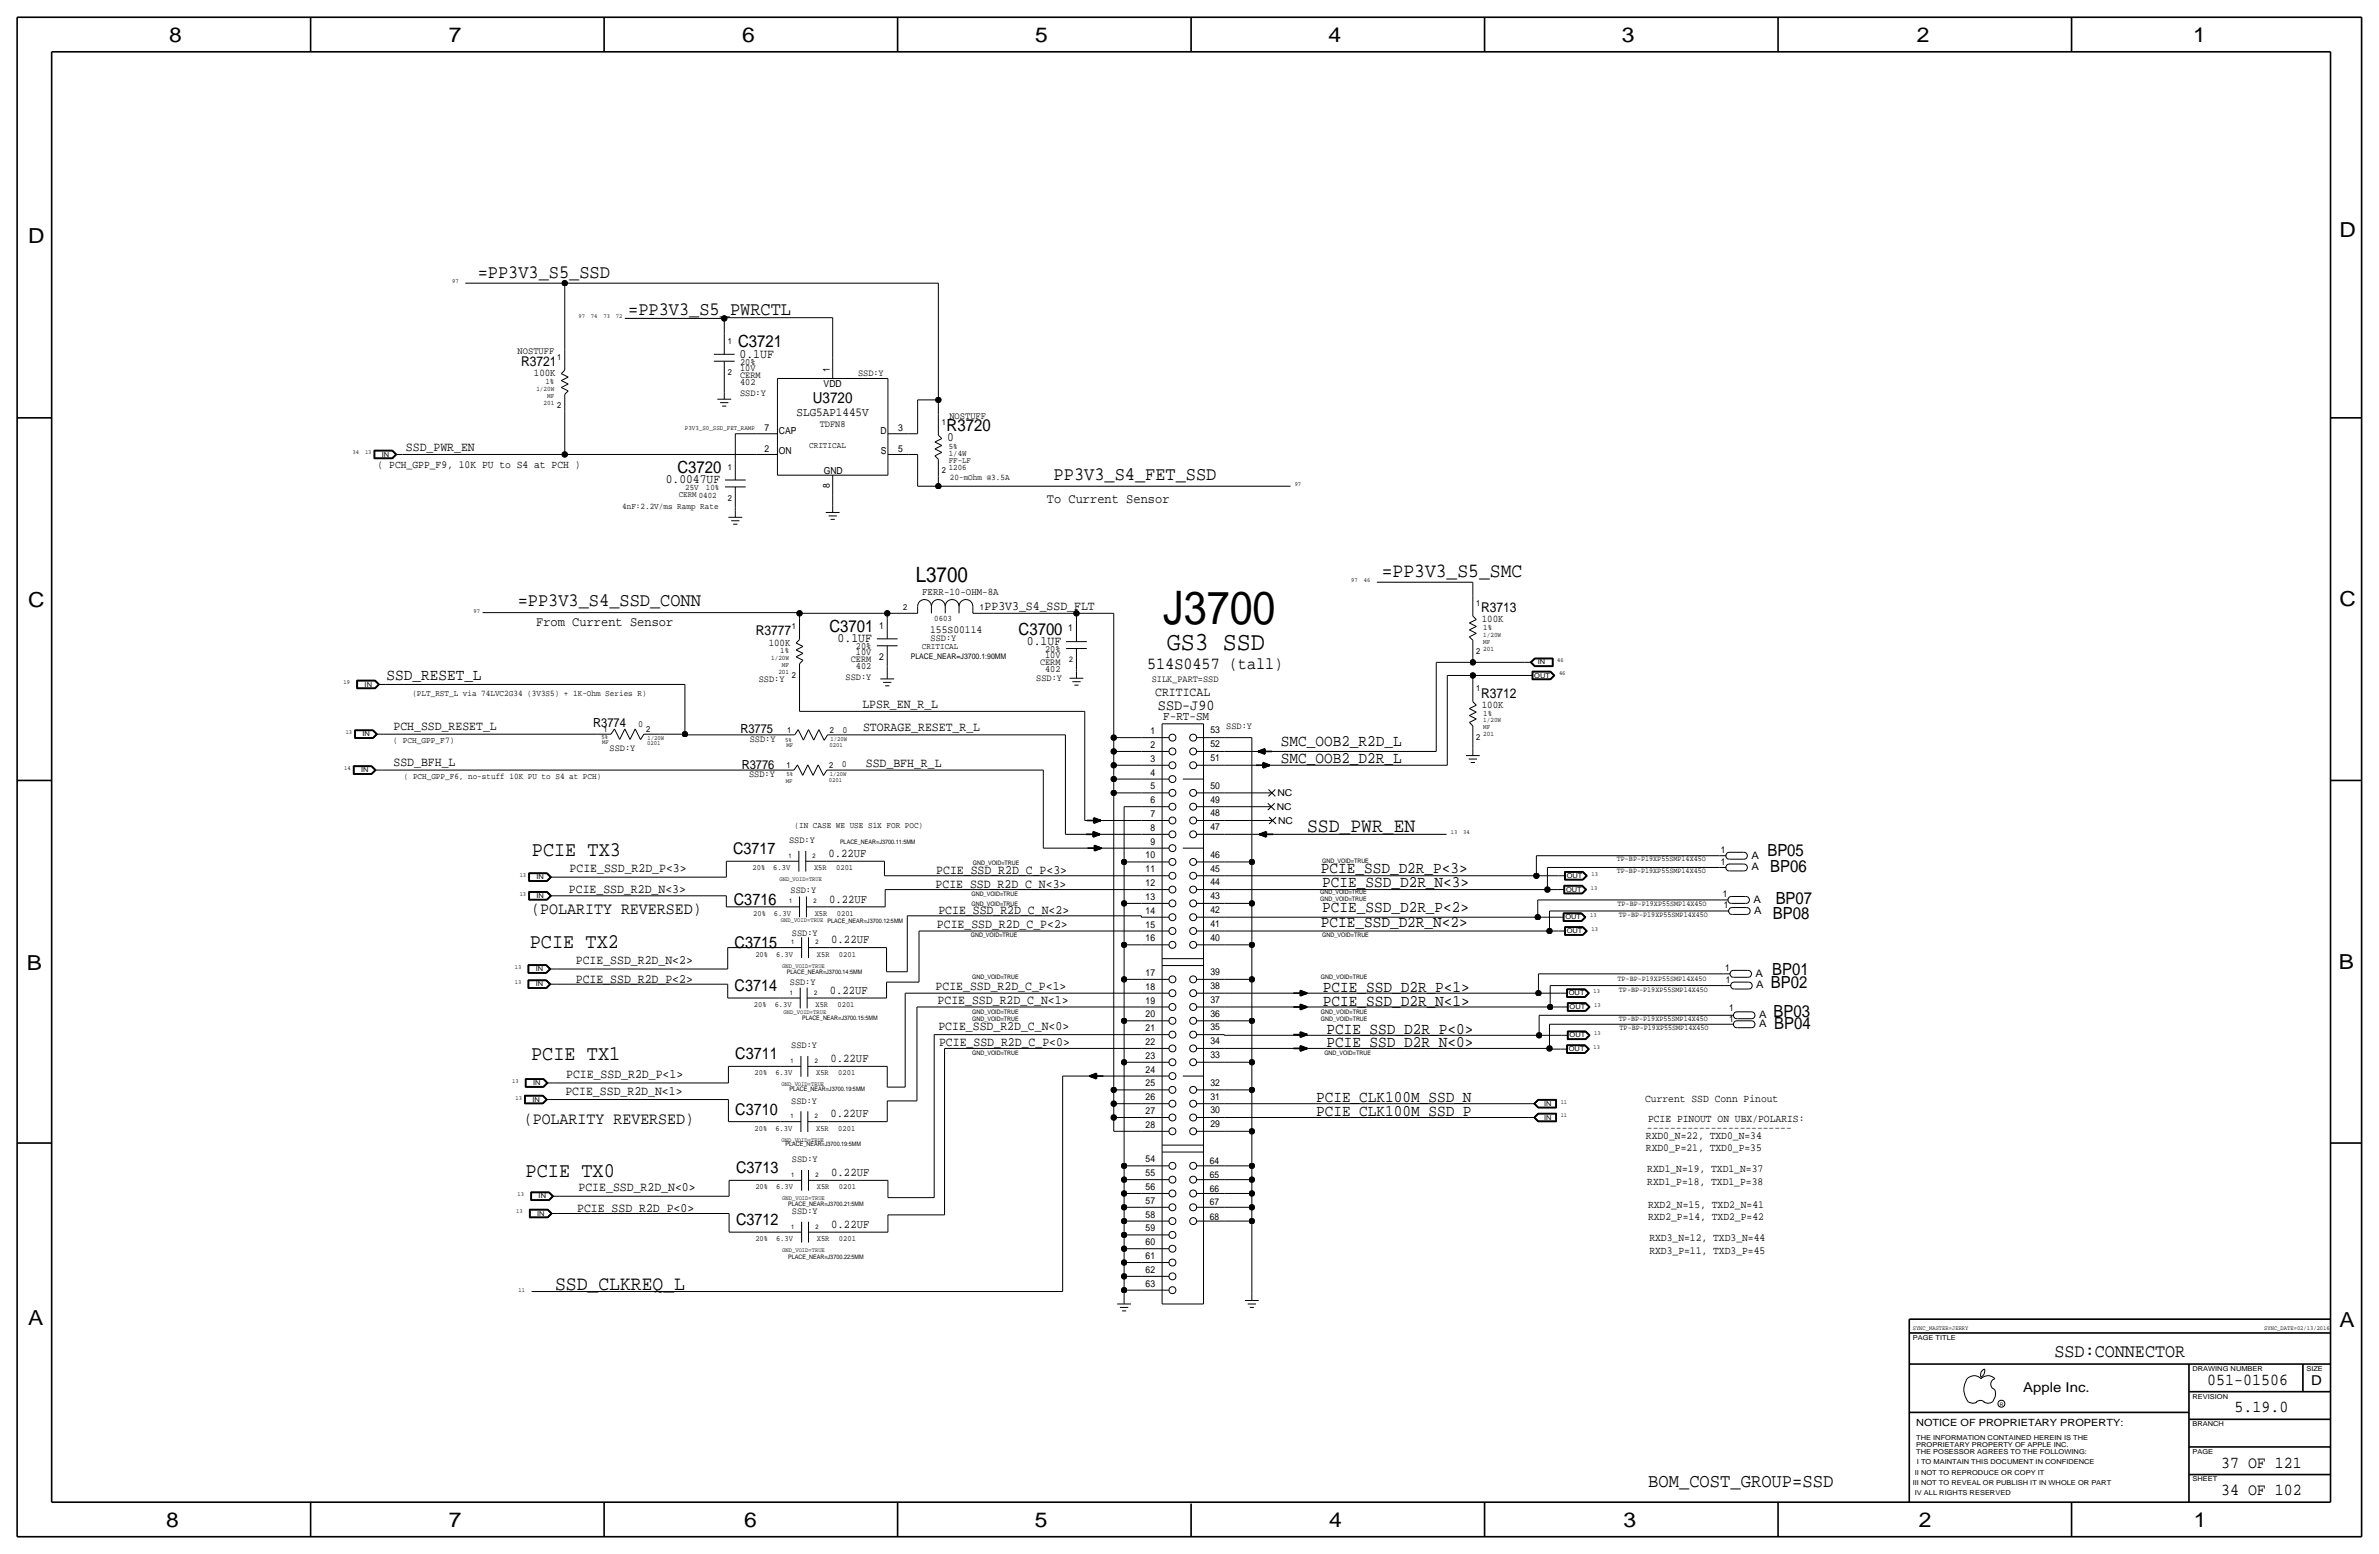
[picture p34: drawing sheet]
<svg xmlns="http://www.w3.org/2000/svg" width="875mm" height="572mm" viewBox="0 0 875 572" stroke-linecap="round" stroke-linejoin="round" font-family="sans-serif">
<defs><g id="words">
<text font-size="17" x="427.9" y="229.4">J3700</text>
<text font-size="9.6" x="429.2" y="239">GS3 SSD</text>
<g font-size="7.7">
<text x="336.8" y="213.9">L3700</text>
<text x="195.6" y="315">PCIE TX3</text>
<text x="194.9" y="348.7">PCIE TX2</text>
<text x="195.4" y="389.9">PCIE TX1</text>
<text x="193.3" y="432.8">PCIE TX0</text>
</g>
<g font-size="7.6">
<text x="62.2" y="15.5">8</text>
<text x="165" y="15.5">7</text>
<text x="273" y="15.5">6</text>
<text x="380.7" y="15.5">5</text>
<text x="488.6" y="15.5">4</text>
<text x="596.6" y="15.5">3</text>
<text x="705.1" y="15.5">2</text>
<text x="806.7" y="15.5">1</text>
<text x="10.4" y="89.4">D</text>
<text x="860.5" y="87.1">D</text>
<text x="10.4" y="223.3">C</text>
<text x="860.5" y="222.8">C</text>
<text x="9.8" y="356.6">B</text>
<text x="860.2" y="356.4">B</text>
<text x="10.4" y="487.4">A</text>
<text x="860.5" y="488.2">A</text>
<text x="61.2" y="561.6">8</text>
<text x="165" y="561.6">7</text>
<text x="273.8" y="561.6">6</text>
<text x="380.7" y="561.6">5</text>
<text x="488.9" y="561.6">4</text>
<text x="597.1" y="561.6">3</text>
<text x="705.8" y="561.6">2</text>
<text x="806.9" y="561.6">1</text>
</g>
<g font-size="7.4">
<text x="508.2" y="212.3">=PP3V3_S5_SMC</text>
<text x="480.8" y="305.8">SSD_PWR_EN</text>
<text x="204.2" y="474.5">SSD_CLKREQ_L</text>
</g>
<text font-size="7.1" x="606.2" y="546.9">BOM_COST_GROUP=SSD</text>
<g font-size="7">
<text x="175.7" y="102.1">=PP3V3_S5_SSD</text>
<text x="231.1" y="115.8">=PP3V3_S5_PWRCTL</text>
<text x="387.6" y="176.5">PP3V3_S4_FET_SSD</text>
<text x="190.4" y="222.8">=PP3V3_S4_SSD_CONN</text>
</g>
<text font-size="6.9" x="755.7" y="499.1">SSD:CONNECTOR</text>
<g font-size="6.2">
<text x="271.5" y="127.8">C3721</text>
<text x="348.2" y="158.5">R3720</text>
<text x="249.2" y="174">C3720</text>
<text x="305.1" y="232.4">C3701</text>
<text x="374.7" y="233.4">C3700</text>
<text x="421.9" y="245.9">514S0457 (tall)</text>
<text x="650.1" y="315">BP05</text>
<text x="651.1" y="320.8">BP06</text>
<text x="653.1" y="332.5">BP07</text>
<text x="195.4" y="336">(POLARITY REVERSED)</text>
<text x="652.1" y="337.8">BP08</text>
<text x="651.8" y="358.6">BP01</text>
<text x="651.3" y="363.2">BP02</text>
<text x="652.4" y="373.9">BP03</text>
<text x="652.6" y="378.5">BP04</text>
<text x="192.6" y="413.3">(POLARITY REVERSED)</text>
<text x="811.9" y="509.3">051-01506</text>
<text x="821.9" y="519.4">5.19.0</text>
<text x="817" y="539.7">37 OF 121</text>
<text x="817" y="549.9">34 OF 102</text>
</g>
<g font-size="5.9">
<text x="142.2" y="249.9">SSD_RESET_L</text>
<text x="471.1" y="274.3">SMC_OOB2_R2D_L</text>
<text x="471.1" y="280.7">SMC_OOB2_D2R_L</text>
<text x="269.7" y="314.2">C3717</text>
<text x="485.8" y="321">PCIE_SSD_D2R_P&lt;3&gt;</text>
<text x="486.4" y="326.1">PCIE_SSD_D2R_N&lt;3&gt;</text>
<text x="270" y="333">C3716</text>
<text x="486.4" y="335.5">PCIE_SSD_D2R_P&lt;2&gt;</text>
<text x="485.8" y="340.9">PCIE_SSD_D2R_N&lt;2&gt;</text>
<text x="270.2" y="348.5">C3715</text>
<text x="270.2" y="364.5">C3714</text>
<text x="486.6" y="364.7">PCIE_SSD_D2R_P&lt;1&gt;</text>
<text x="486.6" y="369.8">PCIE_SSD_D2R_N&lt;1&gt;</text>
<text x="487.9" y="380.2">PCIE_SSD_D2R_P&lt;0&gt;</text>
<text x="270.5" y="389.6">C3711</text>
<text x="487.9" y="385.1">PCIE_SSD_D2R_N&lt;0&gt;</text>
<text x="484.1" y="405.4">PCIE_CLK100M_SSD_N</text>
<text x="270.5" y="410">C3710</text>
<text x="484.1" y="410.5">PCIE_CLK100M_SSD_P</text>
<text x="270.7" y="431.5">C3713</text>
<text x="270.7" y="450.6">C3712</text>
</g>
<g font-size="5.6">
<text x="299" y="148.1">U3720</text>
<text x="425.9" y="261.1">SSD-J90</text>
</g>
<g font-size="5">
<text x="191.6" y="134.6">R3721</text>
<text x="385" y="185.2">To Current Sensor</text>
<text x="544.8" y="225">R3713</text>
<text x="197.2" y="230.4">From Current Sensor</text>
<text x="278" y="233.7">R3777</text>
<text x="544.8" y="256.5">R3712</text>
<text x="850.1" y="509.3">D</text>
<text x="744.2" y="511.8">Apple Inc.</text>
</g>
<g font-size="4.7">
<text x="272" y="131.6">0.1UF</text>
<text x="149.3" y="165.9">SSD_PWR_EN</text>
<text x="348.4" y="162.3">0</text>
<text x="244.9" y="177.8">0.0047UF</text>
<text x="362.2" y="224.3">PP3V3_S4_SSD_FLT</text>
<text x="308.1" y="236.2">0.1UF</text>
<text x="377.7" y="237.2">0.1UF</text>
<text x="424.9" y="256">CRITICAL</text>
<text x="317.2" y="260.3">LPSR_EN_R_L</text>
<text x="144.7" y="268.5">PCH_SSD_RESET_L</text>
<text x="317.4" y="269">STORAGE_RESET_R_L</text>
<text x="144.7" y="281.7">SSD_BFH_L</text>
<text x="318.5" y="281.9">SSD_BFH_R_L</text>
<text x="209.5" y="320.8">PCIE_SSD_R2D_P&lt;3&gt;</text>
<text x="344.4" y="321.3">PCIE_SSD_R2D_C_P&lt;3&gt;</text>
<text x="209.2" y="328.4">PCIE_SSD_R2D_N&lt;3&gt;</text>
<text x="344.1" y="326.6">PCIE_SSD_R2D_C_N&lt;3&gt;</text>
<text x="344.6" y="341.1">PCIE_SSD_R2D_C_P&lt;2&gt;</text>
<text x="345.1" y="336">PCIE_SSD_R2D_C_N&lt;2&gt;</text>
<text x="211.8" y="354.6">PCIE_SSD_R2D_N&lt;2&gt;</text>
<text x="211.8" y="361.4">PCIE_SSD_R2D_P&lt;2&gt;</text>
<text x="344.1" y="364">PCIE_SSD_R2D_C_P&lt;1&gt;</text>
<text x="344.9" y="369.3">PCIE_SSD_R2D_C_N&lt;1&gt;</text>
<text x="345.1" y="379">PCIE_SSD_R2D_C_N&lt;0&gt;</text>
<text x="345.4" y="384.8">PCIE_SSD_R2D_C_P&lt;0&gt;</text>
<text x="208.2" y="396.5">PCIE_SSD_R2D_P&lt;1&gt;</text>
<text x="208" y="402.6">PCIE_SSD_R2D_N&lt;1&gt;</text>
<text x="212.8" y="438.1">PCIE_SSD_R2D_N&lt;0&gt;</text>
<text x="212.3" y="445.8">PCIE_SSD_R2D_P&lt;0&gt;</text>
</g>
<g font-size="4.6">
<text x="218.2" y="267.2">R3774</text>
<text x="272.3" y="269.5">R3775</text>
<text x="272.8" y="282.7">R3776</text>
</g>
<g font-size="4.5">
<text x="293" y="153.2">SLG5AP1445V</text>
<text x="427.9" y="264.9">F-RT-SM</text>
</g>
<g font-size="4.4">
<text x="304.7" y="315.2">0.22UF</text>
<text x="305" y="332">0.22UF</text>
<text x="305.8" y="347">0.22UF</text>
<text x="305.3" y="365.5">0.22UF</text>
<text x="305.5" y="390.7">0.22UF</text>
<text x="305.5" y="411">0.22UF</text>
<text x="305.8" y="432.6">0.22UF</text>
<text x="305.8" y="451.6">0.22UF</text>
</g>
<g font-size="4">
<text x="138.9" y="172.2">( PCH_GPP_F9, 10K PU to S4 at PCH )</text>
<text x="342.1" y="232.7">155S00114</text>
<text x="605.1" y="405.4">Current SSD Conn Pinout</text>
<text x="606.2" y="412.8">PCIE PINOUT ON UBX/POLARIS:</text>
<text x="605.4" y="418.9">RXD0_N=22, TXD0_N=34</text>
<text x="605.8" y="416.1">-------------------------</text>
<text x="605.4" y="423.4">RXD0_P=21, TXD0_P=35</text>
<text x="605.9" y="431">RXD1_N=19, TXD1_N=37</text>
<text x="605.9" y="435.6">RXD1_P=18, TXD1_P=38</text>
<text x="606.2" y="448.8">RXD2_P=14, TXD2_P=42</text>
<text x="606.2" y="444.3">RXD2_N=15, TXD2_N=41</text>
<text x="606.7" y="461">RXD3_P=11, TXD3_P=45</text>
<text x="606.7" y="456.4">RXD3_N=12, TXD3_N=44</text>
</g>
<g font-size="3.8">
<text x="196.4" y="138.4">100K</text>
<text x="339.2" y="218.7">FERR-10-OHM-8A</text>
<text x="545" y="228.9">100K</text>
<text x="282.7" y="237.5">100K</text>
<text x="545" y="260.4">100K</text>
<text x="644.2" y="315.8">A</text>
<text x="644.2" y="320.1">A</text>
<text x="645" y="332">A</text>
<text x="645.2" y="336.1">A</text>
<text x="645.7" y="359.2">A</text>
<text x="646" y="363.5">A</text>
<text x="647" y="377.7">A</text>
<text x="647" y="374.4">A</text>
</g>
<text font-size="3.7" x="704.8" y="524.5">NOTICE OF PROPRIETARY PROPERTY:</text>
<g font-size="3.6">
<text x="190.4" y="130">NOSTUFF</text>
<text x="349.2" y="153.9">NOSTUFF</text>
</g>
<g font-size="3.5">
<text x="272.2" y="134.1">20%</text>
<text x="272.2" y="136.4">10V</text>
<text x="305.3" y="136.7" transform="rotate(-90 305.3 136.7)">1</text>
<text x="272.2" y="138.9">CERM</text>
<text x="272.2" y="141.5">402</text>
<text x="302.9" y="142.2">VDD</text>
<text x="315.6" y="138.4">SSD:Y</text>
<text x="272.2" y="145.5">SSD:Y</text>
<text x="281.2" y="158.5">7</text>
<text x="286.5" y="159.5">CAP</text>
<text x="301.5" y="157">TDFN8</text>
<text x="323.8" y="159.5">D</text>
<text x="330.4" y="158.5">3</text>
<text x="281.2" y="166.1">2</text>
<text x="286.5" y="167.1">ON</text>
<text x="324" y="167.1">S</text>
<text x="330.4" y="166.1">5</text>
<text x="303" y="174.2">GND</text>
<text x="305.3" y="179.6" transform="rotate(-90 305.3 179.6)">8</text>
<text x="323.3" y="231.1">1</text>
<text x="392.9" y="232.2">1</text>
<text x="314.8" y="238.8">20%</text>
<text x="342.3" y="235.7">SSD:Y</text>
<text x="384.4" y="239.8">20%</text>
<text x="312.9" y="243.6">CERM</text>
<text x="314.8" y="241">10V</text>
<text x="323.3" y="242.6">2</text>
<text x="382.5" y="244.6">CERM</text>
<text x="384.4" y="242.1">10V</text>
<text x="279.1" y="250.7">SSD:Y</text>
<text x="311" y="250.2">SSD:Y</text>
<text x="314.8" y="246.1">402</text>
<text x="381.1" y="250.4">SSD:Y</text>
<text x="384.4" y="247.1">402</text>
<text x="423.6" y="251">SILK_PART=SSD</text>
<text x="234.7" y="267.2">0</text>
<text x="309.9" y="269.7">0</text>
<text x="423.1" y="270">1</text>
<text x="445.2" y="269.7">53</text>
<text x="451.1" y="268.2">SSD:Y</text>
<text x="275.8" y="272.8">SSD:Y</text>
<text x="423.1" y="275.1">2</text>
<text x="445.2" y="274.8">52</text>
<text x="224.2" y="276.4">SSD:Y</text>
<text x="423.1" y="280.1">3</text>
<text x="445.2" y="279.9">51</text>
<text x="275.5" y="285.8">SSD:Y</text>
<text x="309.7" y="282.2">0</text>
<text x="423.1" y="285.2">4</text>
<text x="423.1" y="290.3">5</text>
<text x="445.2" y="290.1">50</text>
<text x="469.8" y="292.9">NC</text>
<text x="423.1" y="295.4">6</text>
<text x="445.2" y="295.1">49</text>
<text x="469.6" y="297.9">NC</text>
<text x="423.1" y="305.5">8</text>
<text x="423.1" y="300.5">7</text>
<text x="445.2" y="300.2">48</text>
<text x="445.2" y="305.3">47</text>
<text x="470.1" y="303">NC</text>
<text x="290.3" y="310.1">SSD:Y</text>
<text x="423.1" y="310.6">9</text>
<text x="421.4" y="315.7">10</text>
<text x="445.2" y="315.5">46</text>
<text x="633" y="313.7">1</text>
<text x="421.4" y="320.8">11</text>
<text x="445.2" y="320.5">45</text>
<text x="633" y="318">1</text>
<text x="290.8" y="328.4">SSD:Y</text>
<text x="421.4" y="325.9">12</text>
<text x="445.2" y="325.6">44</text>
<text x="633.7" y="329.9">1</text>
<text x="421.4" y="331">13</text>
<text x="445.2" y="330.7">43</text>
<text x="445.2" y="335.8">42</text>
<text x="634" y="334">1</text>
<text x="421.4" y="341.1">15</text>
<text x="421.4" y="336">14</text>
<text x="445.2" y="340.9">41</text>
<text x="291.3" y="344.2">SSD:Y</text>
<text x="421.4" y="346.2">16</text>
<text x="445.2" y="345.9">40</text>
<text x="421.4" y="358.9">17</text>
<text x="445.2" y="358.6">39</text>
<text x="634.5" y="357.1">1</text>
<text x="290.5" y="362.2">SSD:Y</text>
<text x="421.4" y="364">18</text>
<text x="445.2" y="363.7">38</text>
<text x="634.8" y="361.4">1</text>
<text x="421.4" y="369.1">19</text>
<text x="445.2" y="368.8">37</text>
<text x="636" y="371.9">1</text>
<text x="421.4" y="374.1">20</text>
<text x="445.2" y="373.9">36</text>
<text x="636" y="375.9">1</text>
<text x="421.4" y="379.2">21</text>
<text x="445.2" y="379">35</text>
<text x="291" y="385.6">SSD:Y</text>
<text x="421.4" y="389.4">23</text>
<text x="421.4" y="384.3">22</text>
<text x="445.2" y="384.1">34</text>
<text x="445.2" y="389.1">33</text>
<text x="421.4" y="394.5">24</text>
<text x="421.4" y="399.6">25</text>
<text x="445.2" y="399.3">32</text>
<text x="291" y="405.9">SSD:Y</text>
<text x="421.4" y="404.6">26</text>
<text x="445.2" y="404.4">31</text>
<text x="421.4" y="409.7">27</text>
<text x="445.2" y="409.5">30</text>
<text x="421.4" y="414.8">28</text>
<text x="445.2" y="414.5">29</text>
<text x="291.3" y="427.5">SSD:Y</text>
<text x="421.4" y="427.5">54</text>
<text x="445" y="428">64</text>
<text x="421.4" y="437.6">56</text>
<text x="421.4" y="432.6">55</text>
<text x="445" y="433.1">65</text>
<text x="421.4" y="442.7">57</text>
<text x="445" y="443.2">67</text>
<text x="445" y="438.4">66</text>
<text x="291.3" y="446.5">SSD:Y</text>
<text x="421.4" y="447.8">58</text>
<text x="445" y="448.6">68</text>
<text x="421.4" y="452.9">59</text>
<text x="421.4" y="458">60</text>
<text x="421.4" y="463">61</text>
<text x="421.4" y="473.2">63</text>
<text x="421.4" y="468.1">62</text>
</g>
<g font-size="3.2">
<text x="297.6" y="164.6">CRITICAL</text>
<text x="349.4" y="176.5">20-mOhm @3.5A</text>
<text x="228.8" y="187.2">4nF:2.2V/ms Ramp Rate</text>
<text x="339" y="238.8">CRITICAL</text>
<text x="151.7" y="255.8">(PLT_RST_L via 74LVC2G34 (3V3S5) + 1K-Ohm Series R)</text>
<text x="144.7" y="273.3">( PCH_GPP_F7)</text>
<text x="148.5" y="286.5">( PCH_GPP_F6, no-stuff 10K PU to S4 at PCH)</text>
<text x="292.3" y="304.5">(IN CASE WE USE S1X FOR POC)</text>
</g>
<g font-size="3.1">
<text x="267.7" y="126.5">1</text>
<text x="204.9" y="132.3">1</text>
<text x="267.7" y="137.9">2</text>
<text x="200.6" y="141.2">1%</text>
<text x="204.9" y="150.1">2</text>
<text x="346.4" y="156.2">1</text>
<text x="348.9" y="167.6">1/4W</text>
<text x="348.9" y="165.1">5%</text>
<text x="267.7" y="172.7">1</text>
<text x="346.4" y="174">2</text>
<text x="348.9" y="170.2">FF-LF</text>
<text x="348.9" y="172.7">1206</text>
<text x="249.6" y="182.9">CERM 0402</text>
<text x="252" y="180.3">25V</text>
<text x="259.7" y="180.3">10%</text>
<text x="267.7" y="184.2">2</text>
<text x="332.2" y="224.3">2</text>
<text x="360.4" y="224.3">1</text>
<text x="543" y="222.8">1</text>
<text x="291.3" y="231.4">1</text>
<text x="343.6" y="228.3">0603</text>
<text x="545.5" y="231.6">1%</text>
<text x="287" y="240.3">1%</text>
<text x="543" y="240.5">2</text>
<text x="291.3" y="249.2">2</text>
<text x="543" y="254.3">1</text>
<text x="545.5" y="263.1">1%</text>
<text x="221.9" y="269.2">1</text>
<text x="237.7" y="269.2">2</text>
<text x="289.5" y="269.5">1</text>
<text x="305.3" y="269.5">2</text>
<text x="543" y="272">2</text>
<text x="289.2" y="282.4">1</text>
<text x="305" y="282.4">2</text>
</g>
<g font-size="2.9">
<text x="335" y="242.3">PLACE_NEAR=J3700.1:90MM</text>
<text x="393.2" y="243.6">2</text>
<text x="276.8" y="320">20%</text>
<text x="284.4" y="320">6.3V</text>
<text x="299.4" y="320">X5R</text>
<text x="307.5" y="320">0201</text>
<text x="277.1" y="336.8">20%</text>
<text x="284.7" y="336.8">6.3V</text>
<text x="299.7" y="336.8">X5R</text>
<text x="307.8" y="336.8">0201</text>
<text x="277.8" y="351.8">20%</text>
<text x="285.4" y="351.8">6.3V</text>
<text x="300.4" y="351.8">X5R</text>
<text x="308.6" y="351.8">0201</text>
<text x="277.3" y="370.3">20%</text>
<text x="284.9" y="370.3">6.3V</text>
<text x="299.9" y="370.3">X5R</text>
<text x="308.1" y="370.3">0201</text>
<text x="277.6" y="395.5">20%</text>
<text x="285.2" y="395.5">6.3V</text>
<text x="300.2" y="395.5">X5R</text>
<text x="308.3" y="395.5">0201</text>
<text x="277.6" y="415.8">20%</text>
<text x="285.2" y="415.8">6.3V</text>
<text x="300.2" y="415.8">X5R</text>
<text x="308.3" y="415.8">0201</text>
<text x="277.8" y="437.4">20%</text>
<text x="285.4" y="437.4">6.3V</text>
<text x="300.4" y="437.4">X5R</text>
<text x="308.6" y="437.4">0201</text>
<text x="277.8" y="456.4">20%</text>
<text x="285.4" y="456.4">6.3V</text>
<text x="300.4" y="456.4">X5R</text>
<text x="308.6" y="456.4">0201</text>
</g>
<g font-size="2.8">
<text x="594.7" y="316.7">TP-BP-P19XP55SMP14X45O</text>
<text x="594.7" y="321.1">TP-BP-P19XP55SMP14X45O</text>
<text x="595" y="333.2">TP-BP-P19XP55SMP14X45O</text>
<text x="595.5" y="337.1">TP-BP-P19XP55SMP14X45O</text>
<text x="595" y="360.7">TP-BP-P19XP55SMP14X45O</text>
<text x="595.5" y="364.7">TP-BP-P19XP55SMP14X45O</text>
<text x="595.5" y="375.7">TP-BP-P19XP55SMP14X45O</text>
<text x="595.7" y="379">TP-BP-P19XP55SMP14X45O</text>
</g>
<g font-size="2.5">
<text x="197.3" y="143.8">1/20W</text>
<text x="199.9" y="148.8">201</text>
<text x="201.3" y="146.3">MF</text>
<text x="140.5" y="167.9">IN</text>
<text x="545.5" y="234.2">1/20W</text>
<text x="545.5" y="236.7">MF</text>
<text x="545.5" y="239.3">201</text>
<text x="283.6" y="242.8">1/20W</text>
<text x="287.6" y="245.4">MF</text>
<text x="565.6" y="244.3">IN</text>
<text x="286.3" y="247.9">201</text>
<text x="564.3" y="249.2">OUT</text>
<text x="134.1" y="252.5">IN</text>
<text x="545.5" y="265.7">1/20W</text>
<text x="545.5" y="268.2">MF</text>
<text x="133.3" y="270.8">IN</text>
<text x="545.5" y="270.8">201</text>
<text x="132.8" y="284">IN</text>
<text x="197.4" y="323.3">IN</text>
<text x="576.3" y="322.8">OUT</text>
<text x="576" y="327.9">OUT</text>
<text x="197.4" y="330.2">IN</text>
<text x="575.8" y="338.1">OUT</text>
<text x="576.3" y="343.2">OUT</text>
<text x="197.1" y="357.1">IN</text>
<text x="197.1" y="362.7">IN</text>
<text x="577" y="366">OUT</text>
<text x="577.3" y="371.1">OUT</text>
<text x="577.3" y="381.5">OUT</text>
<text x="577" y="386.6">OUT</text>
<text x="196.1" y="399">IN</text>
<text x="195.8" y="405.1">IN</text>
<text x="567.9" y="406.7">IN</text>
<text x="567.9" y="411.7">IN</text>
<text x="198.1" y="440.7">IN</text>
<text x="197.6" y="447">IN</text>
<text x="703.5" y="492.8">PAGE TITLE</text>
<text x="806.4" y="504.2">DRAWING NUMBER</text>
<text x="848.3" y="504.2">SIZE</text>
<text x="806.4" y="514.4">REVISION</text>
<text x="806.4" y="524.5">BRANCH</text>
<text x="704.8" y="532.1">PROPRIETARY PROPERTY OF APPLE INC.</text>
<text x="704.8" y="529.6">THE INFORMATION CONTAINED HEREIN IS THE</text>
<text x="704.8" y="534.7">THE POSESSOR AGREES TO THE FOLLOWING:</text>
<text x="705.1" y="538.5">I TO MAINTAIN THIS DOCUMENT IN CONFIDENCE</text>
<text x="806.4" y="534.7">PAGE</text>
<text x="704.3" y="542.3">II NOT TO REPRODUCE OR COPY IT</text>
<text x="806.4" y="544.8">SHEET</text>
<text x="703.5" y="546.1">III NOT TO REVEAL OR PUBLISH IT IN WHOLE OR PART</text>
<text x="704.3" y="549.9">IV ALL RIGHTS RESERVED</text>
</g>
<text font-size="2.4" x="251.9" y="158">P3V3_S0_SSD_FET_RAMP</text>
<g font-size="2.3">
<text x="166.3" y="104.1">97</text>
<text x="212.8" y="117.1">97</text>
<text x="217.4" y="117.1">74</text>
<text x="221.9" y="117.1">73</text>
<text x="226.5" y="117.1">72</text>
<text x="129.7" y="167.1">34</text>
<text x="134.3" y="167.1">13</text>
<text x="476.2" y="178.8">97</text>
<text x="497" y="214.1">97</text>
<text x="501.6" y="214.1">46</text>
<text x="174.2" y="225.3">97</text>
<text x="572.8" y="243.6">46</text>
<text x="126.4" y="251.7">19</text>
<text x="573.4" y="248.4">46</text>
<text x="127.2" y="270">13</text>
<text x="221.2" y="271.8">5%</text>
<text x="221.5" y="273.6">MF</text>
<text x="238" y="274.1">0201</text>
<text x="238.1" y="272">1/20W</text>
<text x="288.8" y="272.8">5%</text>
<text x="289.3" y="274.8">MF</text>
<text x="305" y="274.6">0201</text>
<text x="305.4" y="272.5">1/20W</text>
<text x="126.6" y="283.2">14</text>
<text x="289" y="287.8">MF</text>
<text x="289.3" y="285.5">5%</text>
<text x="304.8" y="287.5">0201</text>
<text x="305.2" y="285.5">1/20W</text>
<text x="309" y="310.4">PLACE_NEAR=J3700.11:5MM</text>
<text x="533.6" y="306.8">13</text>
<text x="538.2" y="306.8">34</text>
<text x="290" y="315.5">1</text>
<text x="298.9" y="315.5">2</text>
<text x="486.4" y="317.2">GND_VOID=TRUE</text>
<text x="191.2" y="322.6">13</text>
<text x="357.8" y="318">GND_VOID=TRUE</text>
<text x="585.4" y="322.1">13</text>
<text x="191.2" y="329.4">13</text>
<text x="286.7" y="324.1">GND_VOID=TRUE</text>
<text x="357.3" y="329.4">GND_VOID=TRUE</text>
<text x="485.6" y="328.7">GND_VOID=TRUE</text>
<text x="585.1" y="327.2">13</text>
<text x="290.3" y="332.2">1</text>
<text x="299.2" y="332.2">2</text>
<text x="357.3" y="333.2">GND_VOID=TRUE</text>
<text x="485.6" y="331.2">GND_VOID=TRUE</text>
<text x="287.2" y="339.1">GND_VOID=TRUE PLACE_NEAR=J3700.12:5MM</text>
<text x="584.9" y="337.3">13</text>
<text x="291" y="347.2">1</text>
<text x="299.9" y="347.2">2</text>
<text x="357.1" y="344.7">GND_VOID=TRUE</text>
<text x="486.4" y="344.4">GND_VOID=TRUE</text>
<text x="585.4" y="342.4">13</text>
<text x="189.4" y="356.4">13</text>
<text x="287.7" y="355.9">GND_VOID=TRUE</text>
<text x="289.4" y="358.1">PLACE_NEAR=J3700.14:5MM</text>
<text x="189.4" y="362">13</text>
<text x="290.5" y="365.8">1</text>
<text x="299.4" y="365.8">2</text>
<text x="357.6" y="360.2">GND_VOID=TRUE</text>
<text x="485.9" y="360.2">GND_VOID=TRUE</text>
<text x="586.1" y="365.3">13</text>
<text x="586.4" y="370.3">13</text>
<text x="288.2" y="372.9">GND_VOID=TRUE</text>
<text x="295" y="375.2">PLACE_NEAR=J3700.15:5MM</text>
<text x="357.6" y="375.4">GND_VOID=TRUE</text>
<text x="357.6" y="372.9">GND_VOID=TRUE</text>
<text x="485.9" y="375.4">GND_VOID=TRUE</text>
<text x="485.9" y="372.9">GND_VOID=TRUE</text>
<text x="586.4" y="380.7">13</text>
<text x="357.6" y="388.1">GND_VOID=TRUE</text>
<text x="487.1" y="388.1">GND_VOID=TRUE</text>
<text x="586.1" y="385.8">13</text>
<text x="290.8" y="390.9">1</text>
<text x="299.7" y="390.9">2</text>
<text x="188.4" y="398.3">13</text>
<text x="287.5" y="399.5">GND_VOID=TRUE</text>
<text x="290.4" y="401.3">PLACE_NEAR=J3700.19:5MM</text>
<text x="189.6" y="404.4">13</text>
<text x="574" y="405.9">11</text>
<text x="290.8" y="411.2">1</text>
<text x="299.7" y="411.2">2</text>
<text x="574" y="411">11</text>
<text x="287.5" y="419.9">GND_VOID=TRUE</text>
<text x="288.9" y="421.4">PLACE_NEAR=J3700.19:5MM</text>
<text x="291" y="432.8">1</text>
<text x="299.9" y="432.8">2</text>
<text x="190.4" y="439.9">13</text>
<text x="287.7" y="441.5">GND_VOID=TRUE</text>
<text x="289.9" y="443.5">PLACE_NEAR=J3700.21:5MM</text>
<text x="189.9" y="446.3">13</text>
<text x="291" y="451.9">1</text>
<text x="299.9" y="451.9">2</text>
<text x="287.7" y="460.5">GND_VOID=TRUE</text>
<text x="289.9" y="463">PLACE_NEAR=J3700.22:5MM</text>
<text x="190.7" y="475">11</text>
<text x="703.5" y="488.9">SYNC_MASTER=JERRY</text>
<text x="832.8" y="488.9">SYNC_DATE=02/13/2016</text>
</g>
<text font-size="1.8" x="735.5" y="516.9">R</text>
</g></defs>
<g fill="none" stroke="#000" stroke-width=".37">
<path d="M171.1 104.1h36.6zM207.7 104.1h137.4zM207.7 104.1v24.4zM229.8 117.1h36.6zM266.4 117.1v5.6zM266.4 116.8v.3zM266.4 116.8h39.9zM306.3 116.8v14.8zM345.1 104.1v43zM206.5 137.4l1.2-1.3zM206.5 137.4l2.5 1.3zM206.5 140l2.5 1.2z"/>
<path d="M206.5 140l2.5-1.3zM207.7 128.5v7.6zM262.6 132.8h7.6zM262.6 130.3h7.6zM266.4 122.7v7.6zM266.4 132.8v7.7zM286 139.2v35.6zM286 139.2h40.6zM306.3 131.6v7.6zM326.6 139.2v35.6zM206.5 142.5l2.5 1.3zM206.5 142.5l2.5-1.3z"/>
<path d="M207.7 151.4v15.7zM207.7 145v6.4zM209 143.8l-1.3 1.2zM263.9 146.8h5zM264.9 148.1h3zM265.6 149.4h1.6zM266.4 140.5v3.8zM266.4 144.3v2.5zM270.5 159.5v9.4zM270.5 159.5h7.8zM278.3 159.5h7.7zM326.6 159.5h7.6z"/>
<path d="M334.2 159.5h3.3zM337.5 147.1h7.6zM337.5 147.1v12.4zM345.1 147.1v5.3zM345.1 152.4v7.6zM137.6 165.6h6.8zM137.6 165.6v3.1zM137.6 168.7h6.8zM137.7 165.7v2.9zM137.7 168.6h6.6zM137.7 165.7h6.6zM137.8 165.8h6.5z"/>
<path d="M137.8 165.8v2.7zM137.8 168.5h6.5zM137.9 165.9v2.5zM137.9 168.4h6.3zM137.9 165.9h6.3zM144.2 165.9l1.3 1.2zM144.2 168.4l1.3-1.3zM144.3 168.5l1.3-1.4zM144.3 165.8l1.3 1.3zM144.3 165.7l1.5 1.4zM144.3 168.6l1.5-1.5zM144.4 168.7l1.5-1.6z"/>
<path d="M144.4 165.6l1.5 1.5zM145.5 167.1h2.5zM148 167.1h59.7zM207.7 167.1h70.6zM266.6 176.5h7.7zM266.6 179.1h7.7zM270.5 168.9v7.6zM270.5 179.1v7.6zM278.3 167.1h7.7zM286 174.8h40.6zM306.3 174.8v7.6zM326.6 167.1h7.6z"/>
<path d="M334.2 167.1h3.3zM337.5 178.8h7.6zM337.5 167.1v11.7zM343.9 162.6l2.5-1.3zM343.9 167.6l2.5-1.2zM343.9 165.1l2.5-1.3zM343.9 167.6l1.2 1.3zM343.9 165.1l2.5 1.3zM343.9 162.6l2.5 1.2zM345.1 160l1.3 1.3zM345.1 178.8h129.6zM345.1 175.3v3.5z"/>
<path d="M345.1 168.9v6.4zM267.9 190.2h5.1zM268.9 191.5h3.1zM269.7 192.8h1.5zM270.5 186.7v1zM270.5 187.7v2.5zM303.7 188.5h5.1zM304.7 189.7h3.1zM305.5 191h1.5zM306.3 182.4v3.5zM306.3 185.9v2.6zM506.4 214.1h35.3z"/>
<path d="M541.7 214.1v4.8zM541.7 218.9v7.7zM177.5 225.3h116.6zM292.8 236.5l1.3-1.3zM292.8 236.5l2.6 1.2zM292.8 239l2.6 1.3zM292.8 239l2.6-1.3zM294.1 225.3v.3zM294.1 225.6h32.2zM294.1 225.6v2zM294.1 227.6v7.6zM322.5 237.5h7.6z"/>
<path d="M322.5 235h7.6zM326.3 225.6h3.6zM326.3 225.6v1.7zM326.3 227.3v7.7zM326.3 237.5v7.6zM329.9 225.6h7.6zM337.5 223a2.54 2.54 0 0 1 2.6-2.5 2.54 2.54 0 0 1 2.5 2.5 2.54 2.54 0 0 1 2.5-2.5 2.54 2.54 0 0 1 2.6 2.5 2.54 2.54 0 0 1 2.5-2.5 2.54 2.54 0 0 1 2.6 2.5 2.54 2.54 0 0 1 2.5-2.5 2.54 2.54 0 0 1 2.5 2.5M337.5 223v2.6zM342.6 223v2.6zM347.7 223v2.6zM352.8 223v2.6zM357.8 223v2.6z"/>
<path d="M357.8 225.6h7.7zM365.5 225.6h30.4zM392.1 236h7.6zM392.1 238.5h7.6zM395.9 225.6h13.8zM395.9 225.6v2.7zM395.9 228.3v7.7zM395.9 238.5v7.6zM409.7 225.6v45.7zM540.5 229.1l2.5-1.3zM540.5 234.2l2.5-1.3zM540.5 231.6l2.5-1.2z"/>
<path d="M540.5 234.2l1.2 1.3zM540.5 231.6l2.5 1.3zM540.5 229.1l2.5 1.3zM541.7 226.6l1.3 1.2zM541.7 235.5v6.3zM131.2 250.1h6.8zM131.2 250.1v3.2zM131.2 253.3h6.8zM131.3 250.2v3zM131.3 253.2h6.7zM131.3 250.2h6.7zM131.4 250.3h6.5z"/>
<path d="M131.4 250.3v2.8zM131.4 253.1h6.5zM131.5 250.4h6.4zM131.5 250.4v2.6zM131.5 253h6.4zM137.9 250.4l1.2 1.3zM137.9 253l1.2-1.3zM137.9 253.1l1.4-1.4zM137.9 250.3l1.4 1.4zM138 250.2l1.4 1.5zM138 253.2l1.4-1.5zM138 253.3l1.6-1.6z"/>
<path d="M138 250.1l1.6 1.6zM139.1 251.7h2.6zM141.7 251.7h110.2zM251.9 251.7v18.3zM292.8 241.6l2.6 1.2zM292.8 241.6l2.6-1.3zM294.1 250.4v11.2zM294.1 244.1v6.3zM295.4 242.8l-1.3 1.3zM323.8 249.7h5.1zM324.8 251h3.1zM325.6 252.2h1.5z"/>
<path d="M326.3 245.1v2zM326.3 247.1v2.6zM393.4 249.4h5.1zM394.4 250.7h3.1zM395.2 252h1.5zM395.9 246.1v.8zM395.9 246.9v2.5zM528.3 243.6v32.8zM528.3 243.6h13.4zM532.3 248.4v33zM532.3 248.4h9.4zM541.7 258.1l1.3 1.2z"/>
<path d="M541.7 243.6h19.1zM541.7 241.8v1.8zM541.7 248.4v2zM541.7 250.4v7.7zM541.7 248.4h19.6zM560.8 243.6h2.5zM561.3 248.4h2.5zM562.9 243.6l1.5 1.6zM563 243.6l1.5-1.5zM563 243.6l1.5 1.5zM563.2 243.6l1.3 1.4zM563.3 243.6l1.3 1.3z"/>
<path d="M563.3 243.6l1.3-1.3zM563.5 250h6.8zM563.5 246.8v3.2zM563.5 246.8h6.8zM563.6 246.9h6.7zM563.6 246.9v3zM563.6 249.9h6.7zM563.7 247v2.8zM563.7 249.8h6.5zM563.7 247h6.5zM563.8 247.1h6.4zM563.8 247.1v2.6z"/>
<path d="M563.8 249.7h6.4zM564.4 242h6.8zM564.4 242l-1.5 1.6zM564.4 245.2h6.8zM564.5 245.1h6.6zM564.5 242.1h6.6zM564.5 242.2h6.5zM564.5 245h6.5zM564.5 242.2l-1.3 1.4zM564.6 244.9h6.3zM564.6 242.3h6.3zM570.2 247.1l1.2 1.3z"/>
<path d="M570.2 249.7l1.2-1.3zM570.2 247l1.4 1.4zM570.3 249.9l1.5-1.5zM570.3 246.9l1.5 1.5zM570.3 246.8l1.6 1.6zM570.9 242.3v2.6zM571 242.2v2.8zM571.1 242.1v3zM571.2 242v3.2zM571.6 248.4l-1.4 1.4zM571.9 248.4l-1.6 1.6zM130.5 268.4v3.2z"/>
<path d="M130.5 271.6h6.8zM130.5 268.4h6.8zM130.6 268.5v3zM130.6 271.5h6.6zM130.6 268.5h6.6zM130.7 268.6h6.5zM130.7 268.6v2.8zM130.7 271.4h6.5zM130.8 268.7h6.3zM130.8 268.7v2.6zM130.8 271.3h6.3zM137.1 271.3l1.3-1.3z"/>
<path d="M137.1 268.7l1.3 1.3zM137.2 271.4l1.3-1.4zM137.2 268.6l1.3 1.4zM137.2 268.5l1.5 1.5zM137.3 268.4l1.5 1.6zM137.3 271.6l1.5-1.6zM138.4 270h2.5zM138.7 270l-1.5 1.5zM140.9 270h78.8zM219.7 270h5zM226 268.1l1.9 3.8zM226 268.1l-1.3 1.9z"/>
<path d="M229.8 268.1l-1.9 3.8zM229.8 268.1l1.9 3.8zM233.6 268.1l-1.9 3.8zM233.6 268.1l2 3.8zM236.8 270h5.7zM236.8 270l-1.2 2zM242.5 270h9.4zM251.9 270v.3zM251.9 270.3h35.3zM287.2 270.3h5.1zM293.6 268.3l-1.3 2zM293.6 268.3l1.9 3.9z"/>
<path d="M294.1 261.6h104.9zM297.4 268.3l-1.9 3.9zM297.4 268.3l1.9 3.9zM301.2 268.3l-1.9 3.9zM301.2 268.3l1.9 3.9zM304.4 270.3l-1.3 2zM304.4 270.3h5.7zM310.1 270.3h81.8zM391.9 270.3v36.5zM399 261.6v40.2zM409.7 271.3v5.1zM409.7 276.4v5z"/>
<path d="M409.7 271.3h10.1zM409.7 276.4h10.1zM419.8 276.4h10.2zM419.8 271.3h10.2zM427.4 266.2v213.4zM427.4 266.2h15.3zM440.1 271.3h10.2zM440.1 276.4h10.2zM442.7 266.2v213.4zM450.3 271.3h10.2zM450.3 276.4h78zM460.5 271.3v45.7z"/>
<path d="M539.2 277.9h5.1zM540.2 279.1h3.1zM540.5 260.6l2.5-1.3zM540.5 265.7l2.5-1.3zM540.5 263.1l2.5-1.2zM540.5 265.7l1.2 1.3zM540.5 263.1l2.5 1.3zM540.5 260.6l2.5 1.3zM541.7 273.3v2zM541.7 267v6.3zM541.7 275.3v2.6zM129.9 281.6v3.2z"/>
<path d="M129.9 284.8h6.9zM129.9 281.6h6.9zM130 281.7h6.7zM130 281.7v3zM130 284.7h6.7zM130.1 281.8h6.6zM130.1 281.8v2.8zM130.1 284.6h6.6zM130.3 281.9h6.3zM130.3 281.9v2.6zM130.3 284.5h6.3zM136.6 284.5l1.3-1.3z"/>
<path d="M136.6 281.9l1.3 1.3zM136.7 284.6l1.3-1.4zM136.7 281.8l1.3 1.4zM136.7 281.7l1.5 1.5zM136.7 284.7l1.5-1.5zM136.8 281.6l1.5 1.6zM136.8 284.8l1.5-1.6zM137.9 283.2h2.5zM140.4 283.2h146.6zM287 283.2h5zM293.3 281.3l1.9 3.8zM293.3 281.3l-1.3 1.9z"/>
<path d="M297.1 281.3l-1.9 3.8zM297.1 281.3l2 3.8zM300.9 281.3l-1.8 3.8zM300.9 281.3l2 3.8zM304.1 283.2h5.7zM304.1 283.2l-1.2 2zM309.8 283.2h73.9zM383.7 283.2v28.7zM409.7 281.4v5.1zM409.7 286.5v5.1zM409.7 291.6v109.2zM409.7 281.4h10.1z"/>
<path d="M409.7 286.5h10.1zM409.7 291.6h10.1zM413.5 296.7v20.3zM413.5 296.7h6.3zM419.8 296.7h10.2zM419.8 291.6h10.2zM419.8 281.4h10.2zM419.8 286.5h10.2zM435.1 286.5h7.6zM440.1 281.4h10.2zM440.1 296.7h10.2zM440.1 291.6h10.2z"/>
<path d="M450.3 291.6h17.5zM450.3 296.7h17.3zM450.3 281.4h82zM466.3 295.4l2.5 2.5zM466.5 290.3l2.6 2.6zM468.8 295.4l-2.5 2.5zM469.1 290.3l-2.6 2.6zM541 280.4h1.5zM267.2 316.7v5.9zM267.2 316.7h19zM286.2 316.7h7.6zM293.8 312.9v7.6z"/>
<path d="M296.4 316.7h7.6zM296.4 312.9v7.6zM304 316.7h21.3zM325.3 316.7v5.4zM383.7 311.9h36.1zM391.9 306.8h27.9zM399 301.8h20.8zM413.5 317v15.2zM413.5 317h6.3zM419.8 311.9h10.2zM419.8 317h10.2zM419.8 301.8h10.2z"/>
<path d="M419.8 306.8h10.2zM435.1 311.9h7.6zM440.1 317h10.2zM440.1 306.8h10.2zM440.1 301.8h10.2zM450.3 306.8h81.8zM450.3 317h10.2zM450.3 301.8h17.8zM460.5 317v15.2zM466.8 300.5l2.5 2.5zM469.3 300.5l-2.5 2.5zM565.1 314.7v7.4z"/>
<path d="M565.1 314.7h67.3zM569.2 319v8.2zM569.2 319h63.2zM632.4 319h2.5zM632.4 314.7h2.5zM636.1 317.8h5.2zM636.1 313.4h5.2zM636.2 317.8a1.25 1.25 0 0 0-1.4 1.2 1.25 1.25 0 0 0 1.4 1.3M636.2 313.5a1.25 1.25 0 0 0-1.4 1.2 1.25 1.25 0 0 0 1.4 1.3M636.2 316h5.1zM641.3 317.8a1.25 1.25 0 0 1 1.4 1.2 1.25 1.25 0 0 1-1.4 1.3M641.3 313.5a1.25 1.25 0 0 1 1.4 1.2 1.25 1.25 0 0 1-1.4 1.3"/>
<path d="M194.5 327.9v3.1zM194.5 331h6.8zM194.5 321v3.2zM194.5 324.2h6.8zM194.5 327.9h6.8zM194.5 321h6.8zM194.6 328h6.6zM194.6 321.1h6.6zM194.6 328v2.9zM194.6 330.9h6.6zM194.6 321.1v3zM194.6 324.1h6.6z"/>
<path d="M194.7 328.1v2.7zM194.7 330.8h6.5zM194.7 321.2v2.8zM194.7 324h6.5zM194.7 328.1h6.5zM194.7 321.2h6.5zM194.8 328.2h6.3zM194.8 328.2v2.5zM194.8 330.7h6.3zM194.8 321.3h6.3zM194.8 321.3v2.5zM194.8 323.9h6.3z"/>
<path d="M201.1 328.2l1.3 1.2zM201.1 321.3l1.3 1.3zM201.1 330.7l1.3-1.3zM201.1 323.9l1.3-1.3zM201.2 328.1l1.3 1.3zM201.2 321.2l1.3 1.4zM201.2 330.9l1.5-1.5zM201.2 324.1l1.5-1.5zM201.2 328l1.5 1.4zM201.2 321.1l1.5 1.5zM201.3 327.9l1.5 1.5zM201.3 321l1.5 1.6z"/>
<path d="M201.3 331l1.5-1.6zM201.3 324.2l1.5-1.6zM202.4 329.4h2.5zM202.4 322.6h2.5zM202.5 329.4l-1.3 1.4zM202.5 322.6l-1.3 1.4zM204.9 322.6h62.3zM204.9 329.4h62.3zM267.2 333.5h19.3zM267.2 329.4v4.1zM286.5 333.5h7.6zM294.1 329.7v7.6z"/>
<path d="M296.6 329.7v7.6zM296.6 333.5h7.6zM304.2 333.5h21.4zM325.3 322.1h94.5zM325.6 327.2h94.2zM325.6 327.2v6.3zM333.7 336.8v20.6zM333.7 336.8h86.1zM413.5 332.2v15.3zM413.5 332.2h6.3zM419.8 336.8v.5zM419.8 327.2h10.2z"/>
<path d="M419.8 322.1h10.2zM419.8 332.2h10.2zM419.8 337.3h10.2zM440.1 322.1h10.2zM440.1 337.3h10.2zM440.1 332.2h10.2zM440.1 327.2h10.2zM450.3 327.2h118.9zM450.3 322.1h114.8zM450.3 337.3h115.3zM450.3 332.2h10.2zM460.5 332.2v15.3z"/>
<path d="M565.1 322.1h8.1zM565.6 331v6.3zM565.6 331h67.6zM565.6 337.3h7.1zM569.2 327.2h3.8zM569.9 335v7.4zM569.9 335h63.5zM572.7 337.3h2.6zM573 327.2h2.5zM573.2 322.1h2.6zM575 338.9h6.8zM575 335.7v3.2z"/>
<path d="M575 335.7h6.8zM575.1 335.8v3zM575.1 338.8h6.6zM575.1 335.8h6.6zM575.2 335.9v2.8zM575.2 338.7h6.5zM575.2 335.9h6.5zM575.2 328.7h6.8zM575.2 325.6v3.1zM575.2 325.6h6.8zM575.3 336h6.3zM575.3 336v2.6z"/>
<path d="M575.3 338.6h6.3zM575.3 325.7h6.7zM575.3 325.7v2.9zM575.3 328.6h6.7zM575.4 325.8v2.7zM575.4 328.5h6.5zM575.4 325.8h6.5zM575.5 320.5h6.8zM575.5 323.6h6.8zM575.5 320.5v3.1zM575.5 325.9h6.4zM575.5 325.9v2.5z"/>
<path d="M575.5 328.4h6.4zM575.6 320.6v2.9zM575.6 323.5h6.6zM575.6 320.6h6.6zM575.7 320.7v2.7zM575.7 323.4h6.5zM575.7 320.7h6.5zM575.8 320.8h6.3zM575.8 320.8v2.5zM575.8 323.3h6.3zM581.6 336l1.3 1.3zM581.6 338.6l1.3-1.3z"/>
<path d="M581.7 335.9l1.3 1.4zM581.7 338.8l1.5-1.5zM581.7 335.8l1.5 1.5zM581.8 335.7l1.5 1.6zM581.9 325.9l1.2 1.3zM581.9 328.4l1.2-1.2zM581.9 325.8l1.4 1.4zM582 328.6l1.4-1.4zM582 325.7l1.4 1.5zM582 325.6l1.6 1.6zM582.1 323.3l1.3-1.2zM582.1 320.8l1.3 1.3z"/>
<path d="M582.2 323.4l1.3-1.3zM582.2 320.7l1.3 1.4zM582.2 323.5l1.5-1.4zM582.2 320.6l1.5 1.5zM582.3 320.5l1.5 1.6zM583 337.3l-1.3 1.4zM583.3 327.2l-1.4 1.3zM583.3 337.3l-1.5 1.6zM583.6 327.2l-1.6 1.5zM583.8 322.1l-1.5 1.5zM633.2 331h2.5zM633.4 335h2.6z"/>
<path d="M636.2 320.3h5.1zM636.8 329.7h5.3zM636.9 329.7a1.25 1.25 0 0 0-1.4 1.3 1.25 1.25 0 0 0 1.4 1.2M637 332.2h5.1zM637.1 333.8h5.2zM637.2 333.8a1.25 1.25 0 0 0-1.4 1.3 1.25 1.25 0 0 0 1.4 1.2M637.2 336.3h5.1zM642.1 329.7a1.25 1.25 0 0 1 1.4 1.3 1.25 1.25 0 0 1-1.4 1.2M642.3 333.8a1.25 1.25 0 0 1 1.4 1.3 1.25 1.25 0 0 1-1.4 1.2M194.2 354.8h6.8zM194.2 354.8v3.1zM194.2 357.9h6.8z"/>
<path d="M194.3 354.9v2.9zM194.3 357.8h6.7zM194.3 354.9h6.7zM194.4 355v2.7zM194.4 357.7h6.5zM194.4 355h6.5zM194.5 355.1v2.5zM194.5 357.6h6.4zM194.5 355.1h6.4zM200.9 357.6l1.2-1.2zM200.9 355.1l1.2 1.3zM200.9 357.7l1.4-1.3z"/>
<path d="M200.9 355l1.4 1.4zM201 357.8l1.4-1.4zM201 354.9l1.4 1.5zM201 354.8l1.6 1.6zM201 357.9l1.6-1.5zM202.1 356.4h2.6zM204.7 356.4h63zM267.7 348.5v7.9zM267.7 348.5h19.5zM287.2 348.5h7.6zM294.8 344.7v7.6zM297.4 348.5h7.6z"/>
<path d="M297.4 344.7v7.6zM305 348.5h21.1zM326.1 357.4h7.6zM326.1 348.5v8.9zM338 342.4h81.8zM338 342.4v18.8zM413.5 347.5v12.7zM413.5 347.5h6.3zM419.8 342.4h10.2zM419.8 347.5h10.2zM427.4 352.6h15.3zM427.4 355.1h15.3z"/>
<path d="M440.1 347.5h10.2zM440.1 342.4h10.2zM450.3 342.4h119.6zM450.3 347.5h10.2zM460.5 347.5v12.7zM565.9 358.1v7.2zM565.9 358.1h68zM569.9 342.4h3.3zM573.2 342.4h2.6zM575.5 340.8h6.8zM575.5 344h6.8zM575.5 340.8v3.2z"/>
<path d="M575.6 340.9v3zM575.6 343.9h6.6zM575.6 340.9h6.6zM575.7 341v2.8zM575.7 343.8h6.5zM575.7 341h6.5zM575.8 341.1h6.3zM575.8 341.1v2.6zM575.8 343.7h6.3zM582.1 343.7l1.3-1.3zM582.1 341.1l1.3 1.3zM582.2 343.8l1.3-1.4z"/>
<path d="M582.2 341l1.3 1.4zM582.2 343.9l1.5-1.5zM582.2 340.9l1.5 1.5zM582.3 340.8l1.5 1.6zM582.3 344l1.5-1.6zM633.9 358.1h2.6zM637.6 356.9h5.2zM637.7 356.9a1.25 1.25 0 0 0-1.4 1.3 1.25 1.25 0 0 0 1.4 1.2M637.7 359.4h5.1zM642.8 356.9a1.25 1.25 0 0 1 1.4 1.3 1.25 1.25 0 0 1-1.4 1.2M194.2 360.4h6.8zM194.2 360.4v3.1z"/>
<path d="M194.2 363.5h6.8zM194.3 360.5v2.9zM194.3 363.4h6.7zM194.3 360.5h6.7zM194.4 360.6v2.7zM194.4 363.3h6.5zM194.4 360.6h6.5zM194.5 360.7v2.5zM194.5 363.2h6.4zM194.5 360.7h6.4zM200.9 363.2l1.2-1.3zM200.9 360.7l1.2 1.3z"/>
<path d="M200.9 363.3l1.4-1.3zM200.9 360.6l1.4 1.4zM201 360.5l1.4 1.5zM201 360.4l1.6 1.6zM201 363.5l1.6-1.6zM202.1 362h2.6zM202.4 362l-1.4 1.4zM204.7 362h63zM267.7 362v5zM267.7 367h19zM286.7 367h7.6zM294.3 363.2v7.6z"/>
<path d="M296.9 367h7.6zM296.9 363.2v7.6zM304.5 367h21.6zM326.1 361.2h11.9zM326.1 361.2v5.8zM332.9 365.3h86.9zM332.9 365.3v34.5zM337.3 370.3h82.5zM337.3 370.3v34.6zM413.5 375.4v15.3zM413.5 360.2v15.2zM413.5 375.4h6.3z"/>
<path d="M413.5 360.2h6.3zM419.8 375.4h10.2zM419.8 365.3h10.2zM419.8 360.2h10.2zM419.8 370.3h10.2zM440.1 360.2h10.2zM440.1 375.4h10.2zM440.1 365.3h10.2zM440.1 370.3h10.2zM450.3 360.2h10.2zM450.3 370.3h119.9zM450.3 365.3h115.6z"/>
<path d="M450.3 375.4h10.2zM460.5 375.4v15.3zM460.5 360.2v15.2zM565.9 365.3h8.1zM566.1 373.4v7.3zM566.1 373.4h69.1zM569.9 376.7v8.9zM569.9 376.7h65.3zM570.2 362.5v7.8zM570.2 370.3h4zM570.2 362.5h64zM574 365.3h2.5z"/>
<path d="M574.2 370.3h2.6zM576.2 366.8h6.8zM576.2 363.7v3.1zM576.2 363.7h6.8zM576.3 363.8h6.7zM576.3 363.8v2.9zM576.3 366.7h6.7zM576.4 363.9v2.7zM576.4 366.6h6.5zM576.4 363.9h6.5zM576.5 368.8h6.8zM576.5 379.2h6.8z"/>
<path d="M576.5 371.9h6.8zM576.5 368.8v3.1zM576.5 379.2v3.1zM576.5 364h6.4zM576.5 364v2.5zM576.5 366.5h6.4zM576.6 368.9v2.9zM576.6 371.8h6.6zM576.6 379.3v2.9zM576.6 368.9h6.6zM576.6 379.3h6.6zM576.7 369v2.7z"/>
<path d="M576.7 371.7h6.5zM576.7 379.4v2.7zM576.7 369h6.5zM576.7 379.4h6.5zM576.8 369.1h6.3zM576.8 369.1v2.5zM576.8 371.6h6.3zM576.8 379.5h6.3zM576.8 379.5v2.5zM582.9 364l1.2 1.3zM582.9 366.5l1.2-1.2zM582.9 363.9l1.4 1.4z"/>
<path d="M583 366.7l1.5-1.4zM583 363.8l1.5 1.5zM583 363.7l1.6 1.6zM583 366.8l1.6-1.5zM583.1 371.6l1.3-1.3zM583.1 369.1l1.3 1.2zM583.1 379.5l1.3 1.2zM583.2 369l1.4 1.3zM583.2 379.4l1.4 1.3zM583.2 368.9l1.5 1.4zM583.2 379.3l1.5 1.4zM583.2 371.8l1.5-1.5z"/>
<path d="M583.3 368.8l1.6 1.5zM583.3 379.2l1.6 1.5zM584.3 365.3l-1.4 1.3zM584.6 370.3l-1.4 1.4zM584.9 370.3l-1.6 1.6zM634.2 362.5h2.5zM635.2 376.7h2.5zM635.2 373.4h2.5zM637.8 361.2h5.3zM637.9 361.2a1.25 1.25 0 0 0-1.3 1.3 1.25 1.25 0 0 0 1.3 1.2M638 363.7h5.1zM638.9 375.4h5.2z"/>
<path d="M638.9 372.1h5.2zM639 375.5a1.25 1.25 0 0 0-1.4 1.2 1.25 1.25 0 0 0 1.4 1.3M639 372.2a1.25 1.25 0 0 0-1.4 1.2 1.25 1.25 0 0 0 1.4 1.2M639 378h5.1zM639 374.6h5.1zM643.1 361.2a1.25 1.25 0 0 1 1.4 1.3 1.25 1.25 0 0 1-1.4 1.2M644.1 375.5a1.25 1.25 0 0 1 1.4 1.2 1.25 1.25 0 0 1-1.4 1.3M644.1 372.2a1.25 1.25 0 0 1 1.4 1.2 1.25 1.25 0 0 1-1.4 1.2M193.2 396.7h6.8zM193.2 396.7v3.1zM193.2 399.8h6.8zM193.3 396.8v2.9z"/>
<path d="M193.3 399.7h6.6zM193.3 396.8h6.6zM193.4 396.9v2.7zM193.4 399.6h6.5zM193.4 396.9h6.5zM193.5 397v2.5zM193.5 399.5h6.3zM193.5 397h6.3zM199.8 399.5l1.3-1.2zM199.8 397l1.3 1.3zM199.9 399.6l1.4-1.3zM199.9 396.9l1.4 1.4z"/>
<path d="M199.9 396.8l1.5 1.5zM200 399.8l1.6-1.5zM200 396.7l1.6 1.6zM201.1 398.3h2.6zM201.4 398.3l-1.5 1.4zM203.7 398.3h64.2zM267.9 392.2v6.1zM267.9 392.2h19.1zM287 392.2h7.6zM294.6 388.4v7.6zM297.1 388.4v7.6zM297.1 392.2h7.6z"/>
<path d="M304.7 392.2h21.6zM326.3 399.8h6.6zM326.3 392.2v7.6zM343.6 380.5h76.2zM343.6 380.5v59.9zM347.4 385.6v61.2zM347.4 385.6h72.4zM390.9 395.7h28.9zM390.9 395.7v79.3zM413.5 390.7v38.1zM413.5 390.7h6.3zM419.8 390.7h10.2z"/>
<path d="M419.8 385.6h10.2zM419.8 380.5h10.2zM419.8 395.7h10.2zM435.1 395.7h7.6zM440.1 390.7h10.2zM440.1 385.6h10.2zM440.1 380.5h10.2zM450.3 380.7h115.8zM450.3 380.5v.2zM450.3 385.6h119.6zM450.3 390.7h10.2zM460.5 390.7v10.1z"/>
<path d="M566.1 380.7h8.1zM569.9 385.6v.2zM569.9 385.8h4.1zM574 385.8h2.5zM574.2 380.7h2.6zM576.2 387.4h6.8zM576.2 384.3v3.1zM576.2 384.3h6.8zM576.3 384.4h6.7zM576.3 384.4v2.9zM576.3 387.3h6.7zM576.4 384.5v2.7z"/>
<path d="M576.4 387.2h6.5zM576.4 384.5h6.5zM576.5 382.3h6.8zM576.5 384.6h6.4zM576.5 384.6v2.5zM576.5 387.1h6.4zM576.6 382.2h6.6zM576.7 382.1h6.5zM576.8 382h6.3zM582.9 384.6l1.2 1.2zM582.9 387.1l1.2-1.3zM582.9 384.5l1.4 1.3z"/>
<path d="M582.9 387.2l1.4-1.4zM583 387.3l1.5-1.5zM583 384.4l1.5 1.4zM583 384.3l1.6 1.5zM583 387.4l1.6-1.6zM583.1 382l1.3-1.3zM583.2 382.1l1.4-1.4zM583.2 382.2l1.5-1.5zM583.3 382.3l1.6-1.6zM192.9 402.8v3.1zM192.9 405.9h6.8zM192.9 402.8h6.8z"/>
<path d="M193 402.9v2.9zM193 405.8h6.7zM193 402.9h6.7zM193.1 403v2.7zM193.1 405.7h6.5zM193.1 403h6.5zM193.2 403.1v2.5zM193.2 405.6h6.4zM193.2 403.1h6.4zM199.6 403.1l1.3 1.3zM199.6 405.6l1.3-1.2zM199.6 405.7l1.4-1.3z"/>
<path d="M199.6 403l1.4 1.4zM199.7 402.9l1.5 1.5zM199.7 405.8l1.5-1.4zM199.7 402.8l1.6 1.6zM199.7 405.9l1.6-1.5zM200.9 404.4h2.5zM203.4 404.4h64.5zM267.9 404.4v8.1zM267.9 412.5h19.1zM287 412.5h7.6zM294.6 408.7v7.6zM297.1 408.7v7.6z"/>
<path d="M297.1 412.5h7.6zM304.7 412.5h21.6zM326.3 404.9h11zM326.3 404.9v7.6zM409.7 400.8v5.1zM409.7 405.9v5.1zM409.7 411v5.1zM409.7 400.8h10.1zM409.7 405.9h10.1zM409.7 411h10.1zM409.7 416.1h10.1zM419.8 400.8h10.2z"/>
<path d="M419.8 411h10.2zM419.8 405.9h10.2zM419.8 416.1h10.2zM440.1 416.1h10.2zM440.1 405.9h10.2zM440.1 411h10.2zM440.1 400.8h10.2zM450.3 400.8h10.2zM450.3 405.9h111.8zM450.3 411h111.8zM450.3 416.1h10.2zM460.5 416.1v12.7z"/>
<path d="M460.5 400.8v15.3zM562.1 411h2.5zM562.1 405.9h2.5zM564.1 411l1.6 1.5zM564.1 405.9l1.6 1.6zM564.3 411l1.5-1.5zM564.3 405.9l1.5-1.5zM564.3 411l1.5 1.4zM564.3 405.9l1.5 1.5zM564.4 411l1.4 1.3zM564.4 405.9l1.4 1.4zM564.6 411l1.3 1.2z"/>
<path d="M564.6 405.9l1.3 1.3zM564.6 411l1.3-1.3zM564.6 405.9l1.3-1.3zM565.7 409.4h6.8zM565.7 404.3h6.8zM565.7 409.4l-1.6 1.6zM565.7 404.3l-1.6 1.6zM565.7 412.5h6.8zM565.7 407.5h6.8zM565.8 409.5h6.6zM565.8 404.4h6.6zM565.8 412.4h6.6z"/>
<path d="M565.8 407.4h6.6zM565.8 409.6h6.5zM565.8 404.5h6.5zM565.8 412.3h6.5zM565.8 407.3h6.5zM565.8 409.6l-1.4 1.4zM565.8 404.5l-1.4 1.4zM565.9 409.7h6.3zM565.9 412.2h6.3zM565.9 404.6h6.3zM565.9 407.2h6.3zM572.2 409.7v2.5z"/>
<path d="M572.2 404.6v2.6zM572.3 409.6v2.7zM572.3 404.5v2.8zM572.4 409.5v2.9zM572.4 404.4v3zM572.5 409.4v3.1zM572.5 404.3v3.2zM195.2 438.4h6.8zM195.2 438.4v3.1zM195.3 438.5v2.9zM195.3 438.5h6.7zM195.4 438.6v2.7z"/>
<path d="M195.4 438.6h6.5zM195.5 438.7v2.5zM195.5 438.7h6.4zM201.9 438.7l1.2 1.2zM201.9 438.6l1.4 1.3zM202 438.5l1.5 1.4zM202 438.4l1.6 1.5zM203.1 439.9h2.6zM203.3 439.9l-1.4 1.4zM205.7 439.9h62.5zM268.2 434.1v5.8zM268.2 434.1h19z"/>
<path d="M287.2 434.1h7.6zM294.8 430.3v7.6zM297.4 434.1h7.6zM297.4 430.3v7.6zM305 434.1h21.6zM326.6 434.1v6.3zM413.5 438.9v5.1zM413.5 433.8v5.1zM413.5 438.9h6.3zM413.5 433.8h6.3zM413.5 428.8v5zM413.5 428.8h6.3z"/>
<path d="M419.8 428.8h10.2zM419.8 438.9h10.2zM419.8 433.8h10.2zM427.4 421.1h15.3zM427.4 423.7h15.3zM440.1 428.8h10.2zM440.1 433.8h10.2zM440.1 438.9h10.2zM450.3 438.9h10.2zM450.3 433.8h10.2zM450.3 428.8h10.2zM460.5 438.9v5.1z"/>
<path d="M460.5 433.8v5.1zM460.5 428.8v5zM194.7 444.7h6.8zM194.7 444.7v3.2zM194.7 447.9h6.8zM194.8 444.8v3zM194.8 447.8h6.7zM194.8 444.8h6.7zM194.9 444.9v2.7zM194.9 447.6h6.5zM194.9 444.9h6.5zM195 445v2.5z"/>
<path d="M195 447.5h6.4zM195 445h6.4zM195.2 441.5h6.8zM195.3 441.4h6.7zM195.4 441.3h6.5zM195.5 441.2h6.4zM201.4 447.5l1.2-1.2zM201.4 445l1.2 1.3zM201.4 447.6l1.4-1.3zM201.4 444.9l1.4 1.4zM201.5 447.8l1.4-1.5zM201.5 444.8l1.4 1.5z"/>
<path d="M201.5 444.7l1.6 1.6zM201.5 447.9l1.6-1.6zM201.9 441.2l1.2-1.3zM202 441.4l1.5-1.5zM202 441.5l1.6-1.6zM202.6 446.3h2.6zM205.2 446.3h63zM268.2 446.3v6.8zM268.2 453.1h19zM287.2 453.1h7.6zM294.8 449.3v7.6zM297.4 453.1h7.6z"/>
<path d="M297.4 449.3v7.6zM305 453.1h21.6zM326.6 440.4h17zM326.6 446.8v6.3zM326.6 446.8h20.8zM413.5 459.2v5.1zM413.5 459.2h6.3zM413.5 454.2v5zM413.5 454.2h6.3zM413.5 449.1v5.1zM413.5 444v5.1zM413.5 449.1h6.3z"/>
<path d="M413.5 444h6.3zM419.8 454.2h10.2zM419.8 444h10.2zM419.8 449.1h10.2zM419.8 459.2h10.2zM440.1 444h10.2zM440.1 449.1h10.2zM450.3 449.1h10.2zM450.3 444h10.2zM460.5 444v5.1zM460.5 449.1v26.6zM195.5 475h195.4z"/>
<path d="M410.9 479.6h5.1zM413.5 474.5h6.3zM413.5 469.4v5.1zM413.5 474.5v2.5zM413.5 469.4h6.3zM413.5 464.3v5.1zM413.5 464.3h6.3zM413.5 477v2.6zM419.8 464.3h10.2zM419.8 469.4h10.2zM419.8 474.5h10.2zM427.4 479.6h15.3z"/>
<path d="M457.9 478.3h5.1zM458.9 479.6h3.1zM460.5 475.7v2.6zM411.9 480.8h3.1zM412.7 482.1h1.5zM459.7 480.8h1.5zM724.1 515.6l.5 .2a2.67 2.67 0 0 0 2.5-.2M726.8 515.7a2.09 2.09 0 0 1 3.1 0M728.6 506.5a2.69 2.69 0 0 0 1.3-3 2.26 2.26 0 0 0-1.3 3M729.7 515.6l.4 .2a2.67 2.67 0 0 0 2.6-.2M733.7 511.1a4.5 4.5 0 0 1-1 4.6M733.8 511a2.08 2.08 0 0 1-1.6-2 2.08 2.08 0 0 1 1.6-2 3.4 3.4 0 0 0-5.1 0 3.6 3.6 0 0 0-3.9-.8 3.6 3.6 0 0 0-2.3 3.3 7.1 7.1 0 0 0 1.6 6.2"/>
<circle cx="431.2" cy="271.3" r="1.28"/>
<circle cx="431.2" cy="276.4" r="1.28"/>
<circle cx="438.9" cy="276.4" r="1.28"/>
<circle cx="438.9" cy="271.3" r="1.28"/>
<circle cx="431.2" cy="286.5" r="1.28"/>
<circle cx="431.2" cy="281.4" r="1.28"/>
<circle cx="431.2" cy="296.7" r="1.28"/>
<circle cx="431.2" cy="291.6" r="1.28"/>
<circle cx="438.9" cy="296.7" r="1.28"/>
<circle cx="438.9" cy="281.4" r="1.28"/>
<circle cx="438.9" cy="291.6" r="1.28"/>
<circle cx="431.2" cy="311.9" r="1.28"/>
<circle cx="431.2" cy="301.8" r="1.28"/>
<circle cx="431.2" cy="317" r="1.28"/>
<circle cx="431.2" cy="306.8" r="1.28"/>
<circle cx="438.9" cy="301.8" r="1.28"/>
<circle cx="438.9" cy="306.8" r="1.28"/>
<circle cx="438.9" cy="317" r="1.28"/>
<circle cx="431.2" cy="327.2" r="1.28"/>
<circle cx="431.2" cy="332.2" r="1.28"/>
<circle cx="431.2" cy="322.1" r="1.28"/>
<circle cx="431.2" cy="337.3" r="1.28"/>
<circle cx="438.9" cy="322.1" r="1.28"/>
<circle cx="438.9" cy="337.3" r="1.28"/>
<circle cx="438.9" cy="332.2" r="1.28"/>
<circle cx="438.9" cy="327.2" r="1.28"/>
<circle cx="431.2" cy="342.4" r="1.28"/>
<circle cx="431.2" cy="347.5" r="1.28"/>
<circle cx="438.9" cy="347.5" r="1.28"/>
<circle cx="438.9" cy="342.4" r="1.28"/>
<circle cx="431.2" cy="370.3" r="1.28"/>
<circle cx="431.2" cy="365.3" r="1.28"/>
<circle cx="431.2" cy="360.2" r="1.28"/>
<circle cx="431.2" cy="375.4" r="1.28"/>
<circle cx="438.9" cy="365.3" r="1.28"/>
<circle cx="438.9" cy="375.4" r="1.28"/>
<circle cx="438.9" cy="370.3" r="1.28"/>
<circle cx="438.9" cy="360.2" r="1.28"/>
<circle cx="431.2" cy="385.6" r="1.28"/>
<circle cx="431.2" cy="390.7" r="1.28"/>
<circle cx="431.2" cy="395.7" r="1.28"/>
<circle cx="431.2" cy="380.5" r="1.28"/>
<circle cx="438.9" cy="380.5" r="1.28"/>
<circle cx="438.9" cy="385.6" r="1.28"/>
<circle cx="438.9" cy="390.7" r="1.28"/>
<circle cx="431.2" cy="416.1" r="1.28"/>
<circle cx="431.2" cy="405.9" r="1.28"/>
<circle cx="431.2" cy="400.8" r="1.28"/>
<circle cx="431.2" cy="411" r="1.28"/>
<circle cx="438.9" cy="400.8" r="1.28"/>
<circle cx="438.9" cy="416.1" r="1.28"/>
<circle cx="438.9" cy="405.9" r="1.28"/>
<circle cx="438.9" cy="411" r="1.28"/>
<circle cx="431.2" cy="428.8" r="1.28"/>
<circle cx="431.2" cy="438.9" r="1.28"/>
<circle cx="431.2" cy="433.8" r="1.28"/>
<circle cx="438.9" cy="433.8" r="1.28"/>
<circle cx="438.9" cy="438.9" r="1.28"/>
<circle cx="438.9" cy="428.8" r="1.28"/>
<circle cx="431.2" cy="449.1" r="1.28"/>
<circle cx="431.2" cy="444" r="1.28"/>
<circle cx="431.2" cy="459.2" r="1.28"/>
<circle cx="431.2" cy="454.2" r="1.28"/>
<circle cx="438.9" cy="444" r="1.28"/>
<circle cx="438.9" cy="449.1" r="1.28"/>
<circle cx="431.2" cy="469.4" r="1.28"/>
<circle cx="431.2" cy="474.5" r="1.28"/>
<circle cx="431.2" cy="464.3" r="1.28"/>
<circle cx="736.1" cy="516.2" r="1.28"/>
</g>
<g fill="none" stroke="#000" stroke-width=".6" stroke-linecap="butt">
<path d="M6.3 6.4v558.7zM6.3 6.4h862.3zM19 19.1h838.2zM19 19.1v533.4zM114.2 6.4v12.7zM222.2 6.4v12.7zM330.1 6.4v12.7zM438.1 6.4v12.7zM546 6.4v12.7zM654 6.4v12.7zM761.9 6.4v12.7zM857.2 19.1v533.4z"/>
<path d="M868.6 6.4v558.7zM6.3 153.7h12.7zM857.2 153.7h11.4zM462.7 276.4l2.6 .5zM462.7 276.4l2.6 .7zM462.7 276.4l2.6-.6zM462.7 276.4l2.6-.3zM462.7 276.4l2.6 .2zM462.7 276.4l2.6-1.1zM462.7 276.4l2.6 1zM462.7 276.4l2.6-.8zM462.7 276.4h5.1z"/>
<path d="M465.3 275.3v2.1zM6.3 287h12.7zM462 281.4h5.1zM464.5 280.4v2zM464.5 281.9l2.6-.5zM464.5 282.2l2.6-.8zM464.5 280.9l2.6 .5zM464.5 281.2l2.6 .2zM464.5 281.7l2.6-.3zM464.5 280.4l2.6 1zM464.5 282.4l2.6-1zM464.5 280.7l2.6 .7z"/>
<path d="M857.2 287h11.4zM399.5 306.8h5.1zM399.7 301.8h5.1zM400 311.9h5.1zM402 305.8v2zM402 307.3l2.6-.5zM402 307.6l2.6-.8zM402 306.3l2.6 .5zM402 306.6l2.6 .2zM402 307.1l2.6-.3zM402 305.8l2.6 1zM402 307.8l2.6-1z"/>
<path d="M402 306.1l2.6 .7zM402.3 302.3l2.5-.5zM402.3 302.5l2.5-.7zM402.3 301.2l2.5 .6zM402.3 301.5l2.5 .3zM402.3 302l2.5-.2zM402.3 300.7l2.5 1.1zM402.3 302.8l2.5-1zM402.3 301l2.5 .8zM402.3 300.7v2.1zM402.5 312.4l2.6-.5zM402.5 312.7l2.6-.8z"/>
<path d="M402.5 311.4l2.6 .5zM402.5 311.7l2.6 .2zM402.5 312.2l2.6-.3zM402.5 310.9l2.6 1zM402.5 312.9l2.6-1zM402.5 311.1l2.6 .8zM402.5 310.9v2zM463.2 306.8l2.6 .5zM463.2 306.8l2.6 .8zM463.2 306.8l2.6-.5zM463.2 306.8l2.6-.2zM463.2 306.8l2.6 .3z"/>
<path d="M463.2 306.8l2.6-1zM463.2 306.8l2.6 1zM463.2 306.8l2.6-.7zM463.2 306.8h5.1zM465.8 305.8v2zM475.7 365.3h5.1zM475.7 370.3h5.1zM478.2 364.2v2.1zM478.2 369.3v2zM478.2 379.5v2zM478.2 365.8l2.6-.5zM478.2 366l2.6-.7z"/>
<path d="M478.2 364.7l2.6 .6zM478.2 365l2.6 .3zM478.2 365.5l2.6-.2zM478.2 364.2l2.6 1.1zM478.2 366.3l2.6-1zM478.2 364.5l2.6 .8zM478.2 370.8l2.6-.5zM478.2 371.1l2.6-.8zM478.2 369.8l2.6 .5zM478.2 370.1l2.6 .2zM478.2 370.6l2.6-.3zM478.2 369.3l2.6 1z"/>
<path d="M478.2 371.3l2.6-1zM478.2 369.6l2.6 .7zM478.2 380l2.6 .5zM478.2 379.5l2.6 1zM478.2 379.7l2.6 .8zM400.8 395.7l2.5 .5zM400.8 395.7l2.5 .8zM400.8 395.7l2.5-.5zM400.8 395.7l2.5-.2zM400.8 395.7l2.5 .3zM400.8 395.7l2.5-1zM400.8 395.7l2.5 1z"/>
<path d="M400.8 395.7l2.5-.7zM400.8 395.7h5zM403.3 394.7v2zM475.7 380.5h5.1zM475.7 385.6h5.1zM478.2 384.6v2zM478.2 381l2.6-.5zM478.2 381.3l2.6-.8zM478.2 380.2l2.6 .3zM478.2 380.7l2.6-.2zM478.2 381.5l2.6-1zM478.2 386.1l2.6-.5z"/>
<path d="M478.2 386.3l2.6-.7zM478.2 385.1l2.6 .5zM478.2 385.3l2.6 .3zM478.2 385.8l2.6-.2zM478.2 384.6l2.6 1zM478.2 386.6l2.6-1zM478.2 384.8l2.6 .8zM6.3 420.4h12.7zM857.2 420.4h11.4zM702.3 490.2h154.9zM702.3 485.1h154.9zM702.3 485.1v5.1z"/>
<path d="M702.3 490.2v62.3zM702.3 501.6h154.9zM702.3 519.4h102.8zM805.1 501.6v50.8zM805.1 511.8h52.1zM847 501.6v10.2zM805.1 522h52.1zM805.1 532.1h52.1zM19 552.5h838.2zM114.2 552.4v12.7zM222.2 552.5v12.7zM330.1 552.5v12.7z"/>
<path d="M438.1 553v12.1zM546 552.5v12.7zM654 552.5v12.7zM761.9 552.5v12.7zM805.1 542.3h52.1zM6.3 565.1h862.3z"/>
</g>
<g fill="#000" stroke="#000" stroke-width=".37">
<circle cx="207.7" cy="104.1" r="1.02"/>
<circle cx="266.4" cy="117.1" r="1.02"/>
<circle cx="345.1" cy="147.1" r="1.02"/>
<circle cx="207.7" cy="167.1" r="1.02"/>
<circle cx="345.1" cy="178.8" r="1.02"/>
<circle cx="294.1" cy="225.6" r="1.02"/>
<circle cx="326.3" cy="225.6" r="1.02"/>
<circle cx="395.9" cy="225.6" r="1.02"/>
<circle cx="541.7" cy="243.6" r="1.02"/>
<circle cx="541.7" cy="248.4" r="1.02"/>
<circle cx="251.9" cy="270" r="1.02"/>
<circle cx="409.7" cy="276.4" r="1.02"/>
<circle cx="409.7" cy="271.3" r="1.02"/>
<circle cx="409.7" cy="281.4" r="1.02"/>
<circle cx="409.7" cy="291.6" r="1.02"/>
<circle cx="409.7" cy="286.5" r="1.02"/>
<circle cx="413.5" cy="317" r="1.02"/>
<circle cx="460.5" cy="317" r="1.02"/>
<circle cx="413.5" cy="332.2" r="1.02"/>
<circle cx="460.5" cy="332.2" r="1.02"/>
<circle cx="565.1" cy="322.1" r="1.02"/>
<circle cx="565.6" cy="337.3" r="1.02"/>
<circle cx="569.2" cy="327.2" r="1.02"/>
<circle cx="413.5" cy="347.5" r="1.02"/>
<circle cx="460.5" cy="347.5" r="1.02"/>
<circle cx="569.9" cy="342.4" r="1.02"/>
<circle cx="413.5" cy="360.2" r="1.02"/>
<circle cx="413.5" cy="375.4" r="1.02"/>
<circle cx="460.5" cy="375.4" r="1.02"/>
<circle cx="460.5" cy="360.2" r="1.02"/>
<circle cx="565.9" cy="365.3" r="1.02"/>
<circle cx="570.2" cy="370.3" r="1.02"/>
<circle cx="413.5" cy="390.7" r="1.02"/>
<circle cx="460.5" cy="390.7" r="1.02"/>
<circle cx="566.1" cy="380.7" r="1.02"/>
<circle cx="569.9" cy="385.6" r="1.02"/>
<circle cx="409.7" cy="411" r="1.02"/>
<circle cx="409.7" cy="400.8" r="1.02"/>
<circle cx="409.7" cy="405.9" r="1.02"/>
<circle cx="460.5" cy="400.8" r="1.02"/>
<circle cx="460.5" cy="416.1" r="1.02"/>
<circle cx="413.5" cy="428.8" r="1.02"/>
<circle cx="413.5" cy="433.8" r="1.02"/>
<circle cx="413.5" cy="438.9" r="1.02"/>
<circle cx="460.5" cy="428.8" r="1.02"/>
<circle cx="460.5" cy="438.9" r="1.02"/>
<circle cx="460.5" cy="433.8" r="1.02"/>
<circle cx="413.5" cy="444" r="1.02"/>
<circle cx="413.5" cy="459.2" r="1.02"/>
<circle cx="413.5" cy="449.1" r="1.02"/>
<circle cx="413.5" cy="454.2" r="1.02"/>
<circle cx="460.5" cy="449.1" r="1.02"/>
<circle cx="460.5" cy="444" r="1.02"/>
<circle cx="413.5" cy="474.5" r="1.02"/>
<circle cx="413.5" cy="469.4" r="1.02"/>
<circle cx="413.5" cy="464.3" r="1.02"/>
</g>
<use href="#words"/>
</svg>
